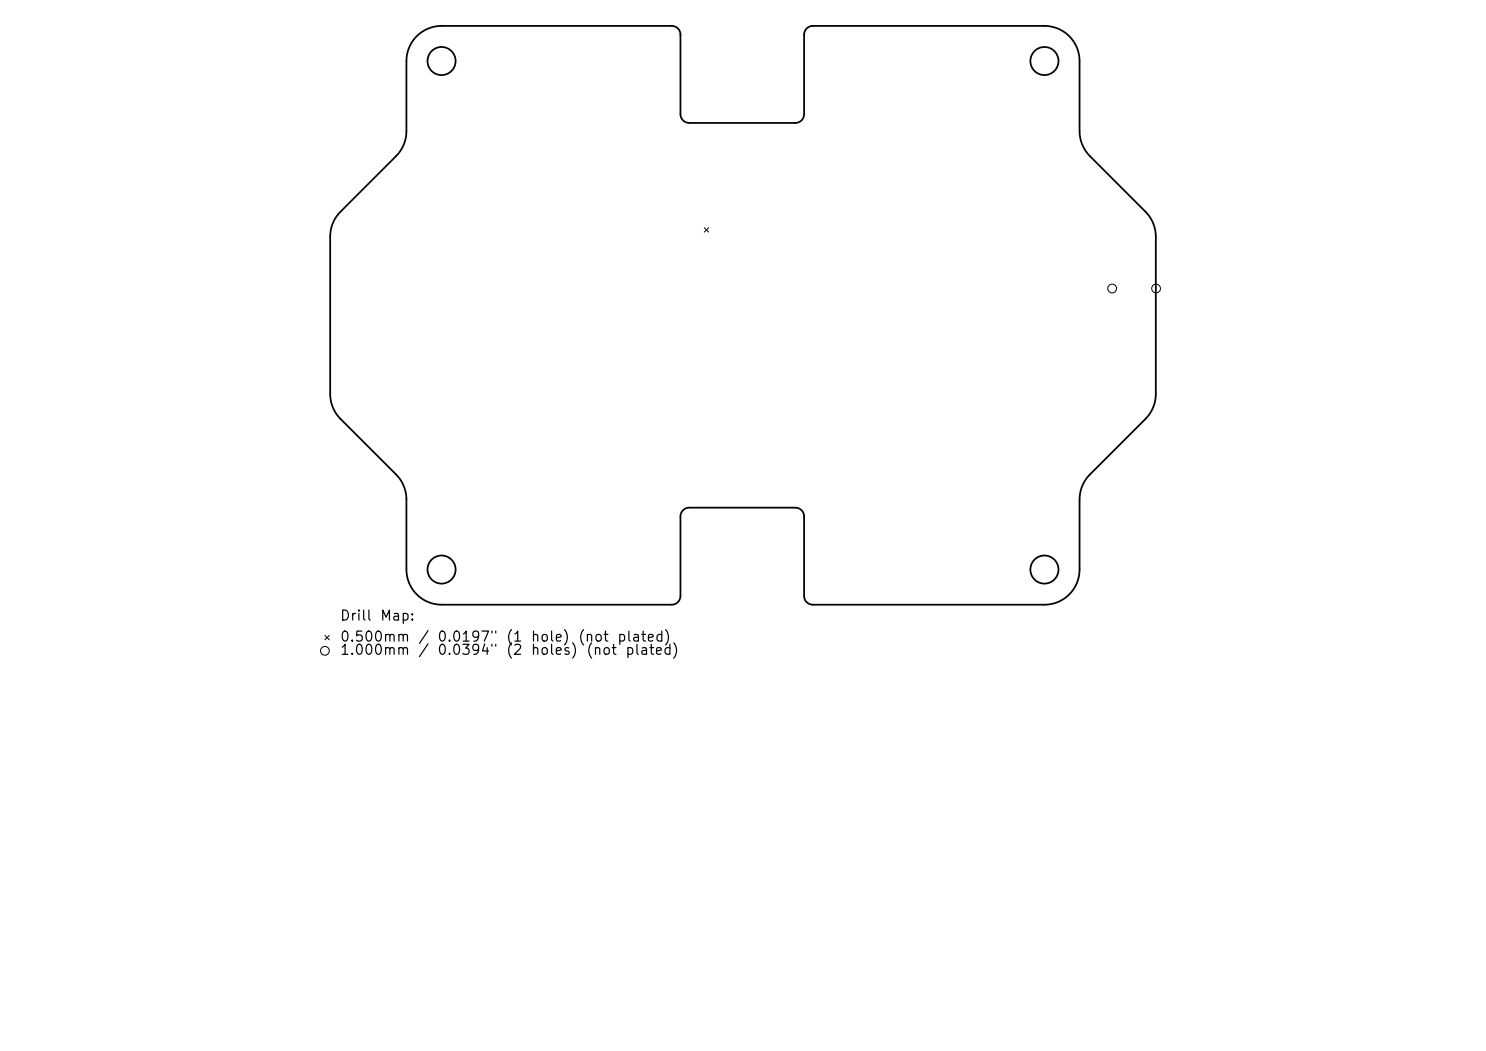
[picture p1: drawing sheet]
<svg xmlns="http://www.w3.org/2000/svg" width="297mm" height="210mm" viewBox="0 0 297 210" stroke-linecap="round" stroke-linejoin="round" font-family="sans-serif">
<defs><g id="words">
<g font-size="2">
<text x="67.8" y="124.5">Drill</text>
<text x="75.8" y="124.5">Map:</text>
<text x="67.8" y="128.7">0.500mm</text>
<text x="67.8" y="131.3">1.000mm</text>
<text x="83.4" y="128.7">/</text>
<text x="83.4" y="131.3">/</text>
<text x="87.3" y="128.7">0.0197&quot;</text>
<text x="87.3" y="131.3">0.0394&quot;</text>
<text x="101" y="128.7">(1</text>
<text x="101" y="131.3">(2</text>
<text x="106" y="128.7">hole)</text>
<text x="106" y="131.3">holes)</text>
<text x="115.4" y="128.7">(not</text>
<text x="117" y="131.3">(not</text>
<text x="123.2" y="128.7">plated)</text>
<text x="124.8" y="131.3">plated)</text>
</g>
</g></defs>
<g fill="none" stroke="#000" stroke-width=".35">
<path d="M83.3 7.2a7 7 0 0 1 4.9-2h46a1.76 1.76 0 0 1 1.8 1.7v15.9a1.75 1.75 0 0 0 1.8 1.8h21.1a1.76 1.76 0 0 0 1.8-1.8v-15.9a1.76 1.76 0 0 1 1.7-1.7h46.3a7 7 0 0 1 7.1 7v14a7 7 0 0 0 2 5l11.2 11.1a7 7 0 0 1 2 5v31.4a7 7 0 0 1-2 5l-11.2 11.1a7 7 0 0 0-2 5v14a7 7 0 0 1-7.1 7h-46.2a1.76 1.76 0 0 1-1.8-1.7v-15.9a1.76 1.76 0 0 0-1.7-1.8h-21.2a1.76 1.76 0 0 0-1.8 1.8v15.9a1.75 1.75 0 0 1-1.8 1.7h-45.9a7 7 0 0 1-7.1-7v-14a7 7 0 0 0-2-5l-11.2-11.1a7 7 0 0 1-2-5v-31.4a7 7 0 0 1 2-5l11.2-11.1a7 7 0 0 0 2-5v-14a7 7 0 0 1 2.1-5zM136 6.9h.1"/>
<circle cx="88.3" cy="12.2" r="2.81"/>
<circle cx="208.7" cy="12.2" r="2.81"/>
<circle cx="88.3" cy="113.8" r="2.81"/>
<circle cx="208.7" cy="113.8" r="2.81"/>
</g>
<g fill="none" stroke="#000" stroke-width=".2">
<path d="M140.8 45.5l.8 .9M141.6 45.5l-.8 .9M64.9 127l.9 .8M65.8 127l-.9 .8"/>
<circle cx="222.3" cy="57.6" r=".88"/>
<circle cx="231.1" cy="57.6" r=".88"/>
<circle cx="64.9" cy="130" r=".88"/>
</g>
<use href="#words"/>
</svg>
